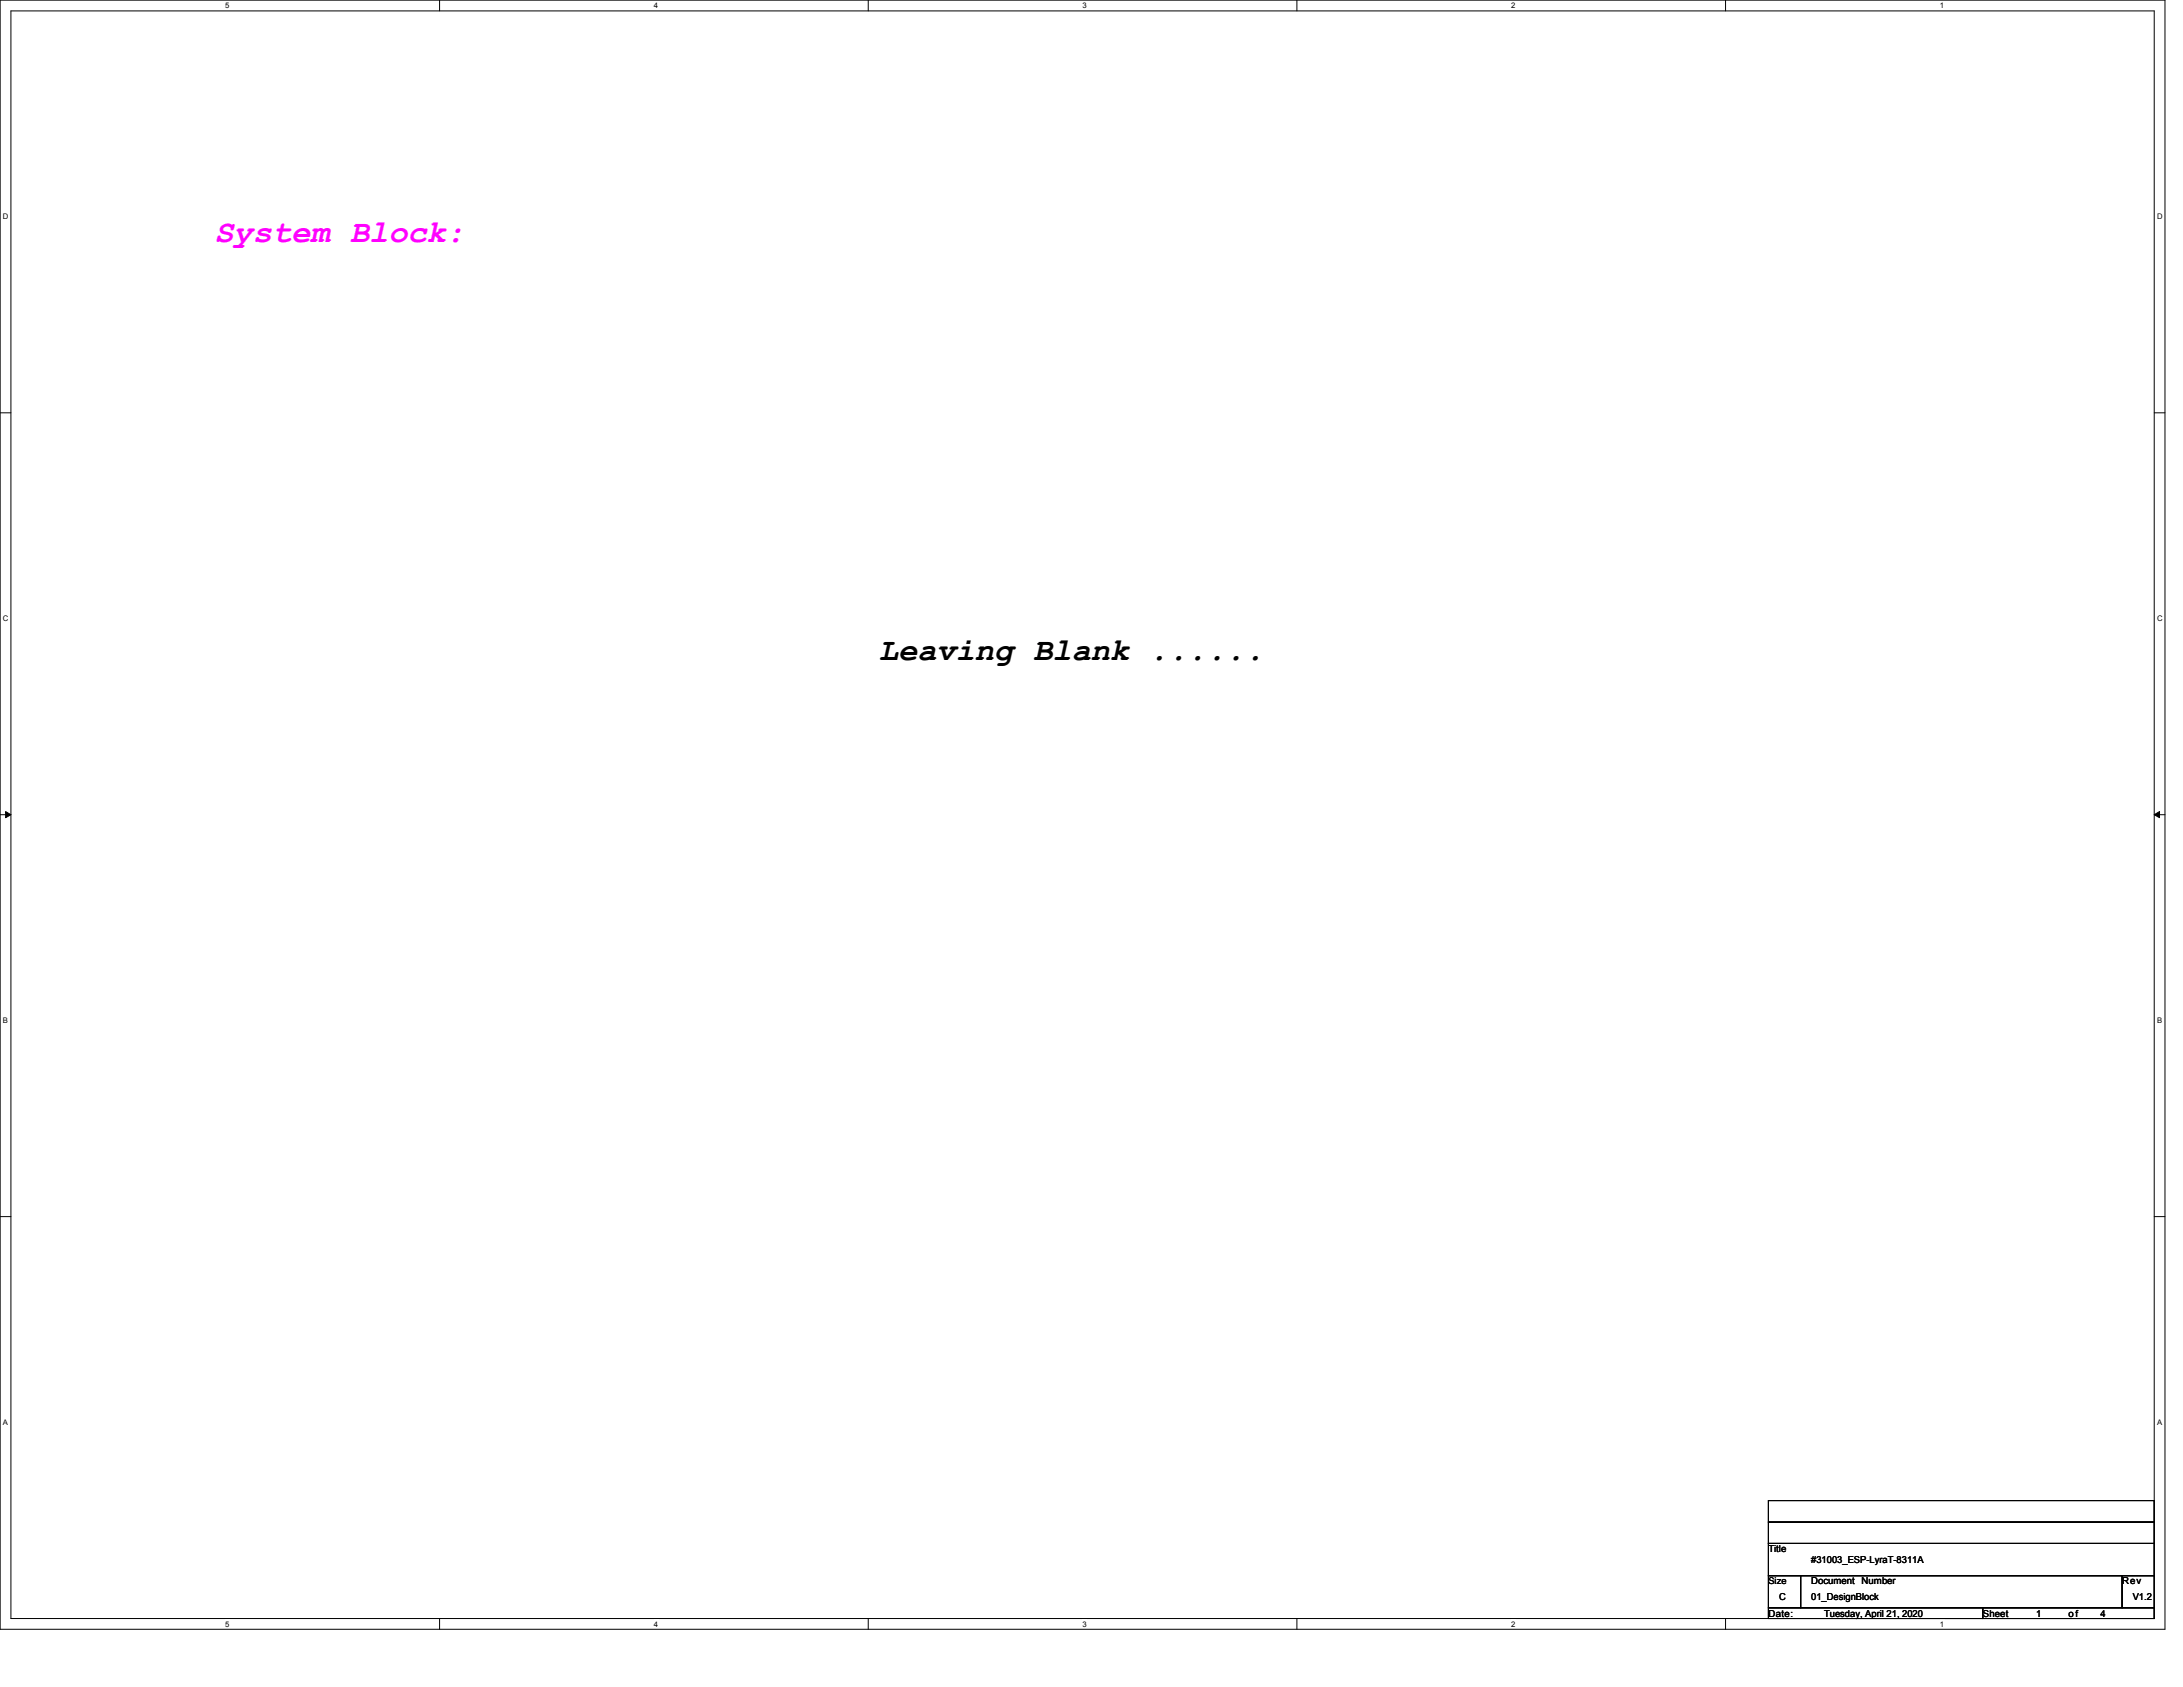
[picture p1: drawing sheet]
<svg xmlns="http://www.w3.org/2000/svg" width="559mm" height="432mm" viewBox="0 0 559 432" stroke-linecap="round" stroke-linejoin="round" font-family="sans-serif">
<defs><g id="words">
<text font-size="8.2" fill="#f0f" x="54.9" y="61.8">System Block:</text>
<text font-size="8.2" x="225" y="168.8">Leaving Blank ......</text>
<g font-size="2.5">
<text x="452.7" y="397.3">Title</text>
<text x="463.6" y="400">#31003_ESP-LyraT-8311A</text>
<text x="463.6" y="405.6">Document</text>
<text x="476.5" y="405.6">Number</text>
<text x="543.2" y="405.6">Rev</text>
<text x="452.7" y="413.8">Date:</text>
<text x="455.4" y="409.4">C</text>
<text x="463.6" y="409.4">01_DesignBlock</text>
<text x="466.9" y="413.8">Tuesday, April 21, 2020</text>
<text x="507.5" y="413.8">Sheet</text>
<text x="521.3" y="413.8">1</text>
<text x="529.5" y="413.8">of</text>
<text x="537.7" y="413.8">4</text>
<text x="545.9" y="409.4">V1.2</text>
</g>
<text font-size="2.4" x="452.7" y="405.5">Size</text>
<g font-size="2">
<text x="57.7" y="2.1">5</text>
<text x="167.4" y="2.1">4</text>
<text x="277.1" y="2.1">3</text>
<text x="386.8" y="2.1">2</text>
<text x="496.6" y="2.1">1</text>
<text x=".8" y="56">D</text>
<text x="552.2" y="56">D</text>
<text x=".8" y="158.9">C</text>
<text x="552.2" y="158.9">C</text>
<text x=".8" y="261.7">B</text>
<text x="552.2" y="261.7">B</text>
<text x=".8" y="364.6">A</text>
<text x="552.2" y="364.6">A</text>
<text x="57.7" y="416.3">5</text>
<text x="167.4" y="416.3">4</text>
<text x="277.1" y="416.3">3</text>
<text x="386.8" y="416.3">2</text>
<text x="496.6" y="416.3">1</text>
</g>
</g></defs>
<path d="M0 0h554.2v417h-554.2zM2.8 2.8h548.6v411.5h-548.6z" fill="none" stroke="#000" stroke-width=".26"/>
<g fill="#fff">
<path d="M57.7 .3h1.1v2.2h-1.1z"/>
<path d="M57.7 414.6h1.1v2.2h-1.1z"/>
</g>
<path d="M112.5 0v2.8M112.5 414.3v2.7" fill="none" stroke="#000" stroke-width=".26"/>
<g fill="#fff">
<path d="M167.4 .3h1.1v2.2h-1.1z"/>
<path d="M167.4 414.6h1.1v2.2h-1.1z"/>
</g>
<path d="M222.2 0v2.8M222.2 414.3v2.7" fill="none" stroke="#000" stroke-width=".26"/>
<g fill="#fff">
<path d="M277.1 .3h1.1v2.2h-1.1z"/>
<path d="M277.1 414.6h1.1v2.2h-1.1z"/>
</g>
<path d="M332 0v2.8M332 414.3v2.7" fill="none" stroke="#000" stroke-width=".26"/>
<g fill="#fff">
<path d="M386.8 .3h1.1v2.2h-1.1z"/>
<path d="M386.8 414.6h1.1v2.2h-1.1z"/>
</g>
<path d="M441.7 0v2.8M441.7 414.3v2.7" fill="none" stroke="#000" stroke-width=".26"/>
<g fill="#fff">
<path d="M496.6 .3h1.1v2.2h-1.1z"/>
<path d="M496.6 414.6h1.1v2.2h-1.1z"/>
<path d="M.8 54.2h1.4v2.2h-1.4z"/>
<path d="M552.2 54.2h1.4v2.2h-1.4z"/>
<path d="M.8 157.1h1.4v2.2h-1.4z"/>
<path d="M552.2 157.1h1.4v2.2h-1.4z"/>
</g>
<path d="M0 105.7h2.8M551.4 105.7h2.8" fill="none" stroke="#000" stroke-width=".26"/>
<g fill="#fff">
<path d="M.8 260h1.3v2.2h-1.3z"/>
<path d="M552.2 260h1.3v2.2h-1.3z"/>
</g>
<path d="M0 208.5h2.8M1.4 207.7l1.4 .8-1.4 .8zM551.4 208.5l1.4-.8v1.6zM551.4 208.5h2.8" fill="none" stroke="#000" stroke-width=".26"/>
<path d="M1.4 207.7l1.4 .8-1.4 .8zM551.4 208.5l1.4-.8v1.6z" fill="#000"/>
<g fill="#fff">
<path d="M.8 362.8h1.3v2.2h-1.3z"/>
<path d="M552.2 362.8h1.3v2.2h-1.3z"/>
</g>
<path d="M0 311.4h2.8M551.4 311.4h2.8M452.7 389.6h98.7v5.5h-98.7zM452.7 395.1h98.7v8.2h-98.7zM452.7 384.1h98.7v5.5h-98.7zM452.7 403.3h8.2v8.2h-8.2zM452.7 411.5h54.8v2.8h-54.8zM460.9 403.3h82.3v8.2h-82.3zM507.5 411.5h43.9v2.8h-43.9zM543.2 403.3h8.2v8.2h-8.2z" fill="none" stroke="#000" stroke-width=".26"/>
<use href="#words"/>
</svg>
